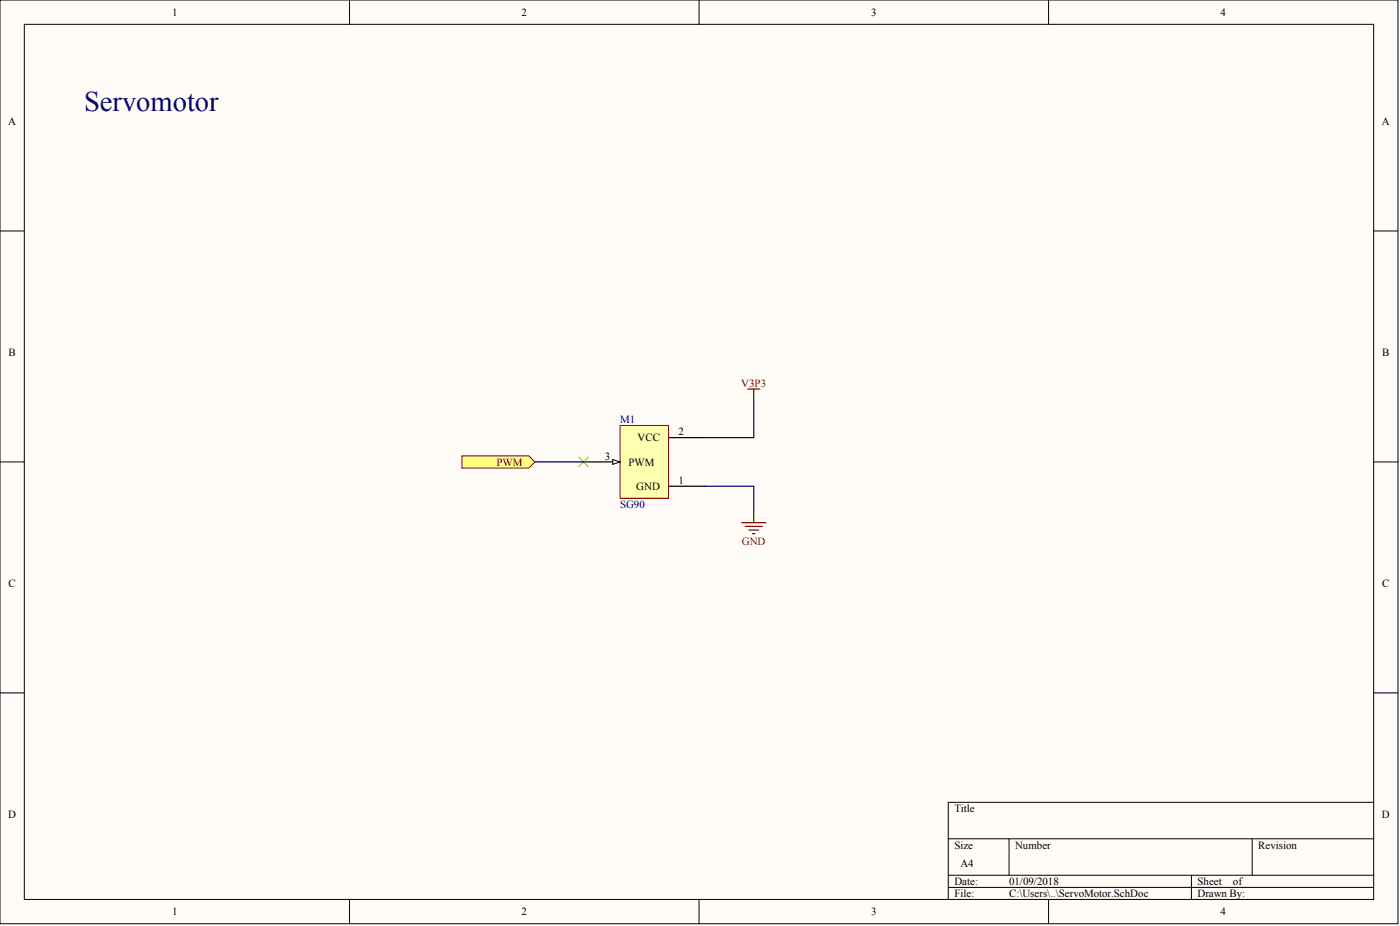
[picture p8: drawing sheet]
<svg xmlns="http://www.w3.org/2000/svg" width="811mm" height="536mm" viewBox="0 0 811 536" stroke-linecap="round" stroke-linejoin="round" font-family="sans-serif">
<defs><g id="words">
<text font-size="16.5" fill="#000080" x="49" y="64">Servomotor</text>
<g font-size="6.3">
<text x="100" y="9">1</text>
<text x="302" y="9">2</text>
<text x="505" y="9">3</text>
<text x="707" y="9">4</text>
<text x="5" y="73">A</text>
<text x="801" y="73">A</text>
<text x="5" y="206">B</text>
<text x="801" y="206">B</text>
<text x="369" y="256">VCC</text>
<text x="393" y="252">2</text>
<text x="350" y="266">3</text>
<text x="364" y="270">PWM</text>
<text x="393" y="280">1</text>
<text x="369" y="284">GND</text>
<text x="5" y="340">C</text>
<text x="801" y="340">C</text>
<text x="5" y="474">D</text>
<text x="553" y="470">Title</text>
<text x="801" y="474">D</text>
<text x="553" y="491">Size</text>
<text x="588" y="491">Number</text>
<text x="729" y="491">Revision</text>
<text x="556" y="502">A4</text>
<text x="553" y="512">Date:</text>
<text x="585" y="512">01/09/2018</text>
<text x="694" y="512">Sheet</text>
<text x="714" y="512">of</text>
<text x="553" y="520">File:</text>
<text x="585" y="520">C:\Users\..\ServoMotor.SchDoc</text>
<text x="694" y="520">Drawn By:</text>
<text x="100" y="530">1</text>
<text x="302" y="530">2</text>
<text x="505" y="530">3</text>
<text x="707" y="530">4</text>
</g>
<g font-size="6.3" fill="#800000">
<text x="429" y="224">V3P3</text>
<text x="288" y="270">PWM</text>
<text x="430" y="315">GND</text>
</g>
<g font-size="6.3" fill="#000080">
<text x="359" y="245">M1</text>
<text x="359" y="294">SG90</text>
</g>
</g></defs>
<g fill="#fffcf8" stroke="#000" stroke-width=".58">
<path d="M0 0h810v535h-810z"/>
<path d="M14 14h782v507h-782z"/>
</g>
<g fill="none" stroke="#000" stroke-width=".58">
<path d="M202 0v14M405 0v14M607 0v14M0 134h14M796 134h14M0 268h14M796 268h14M0 401h14M796 401h14M796 465h-247v56M549 486h247M585 486v21"/>
<path d="M725 486v21M549 507h247M549 514h247M690 507v14M202 521v14M405 521v14M607 521v14"/>
</g>
<path d="M437 232v21h-29M408 282h29v14" fill="none" stroke="#000080" stroke-width=".7"/>
<path d="M433 225h7M437 225v7M437 296v7M430 303h14M432 305h10M434 307h5M436 309h1" fill="none" stroke="#800000" stroke-width=".7"/>
<path d="M268 264h38l4 4-4 3h-38z" fill-rule="evenodd" fill="#ffff80" stroke="#800000" stroke-width=".58"/>
<path d="M359 246h28v43h-28z" fill="#ffffb0" stroke="#800000" stroke-width=".58"/>
<path d="M387 253h21M338 268h21M387 282h21" fill="none" stroke="#000" stroke-width=".7"/>
<path d="M355 266l4 2-4 1z" fill="#fffcf8" stroke="#000" stroke-width=".58"/>
<path d="M335 265l6 5M341 265l-6 5" fill="none" stroke="#0f0" stroke-width=".58"/>
<path d="M310 268h28" fill="none" stroke="#000080" stroke-width=".7"/>
<use href="#words"/>
</svg>
